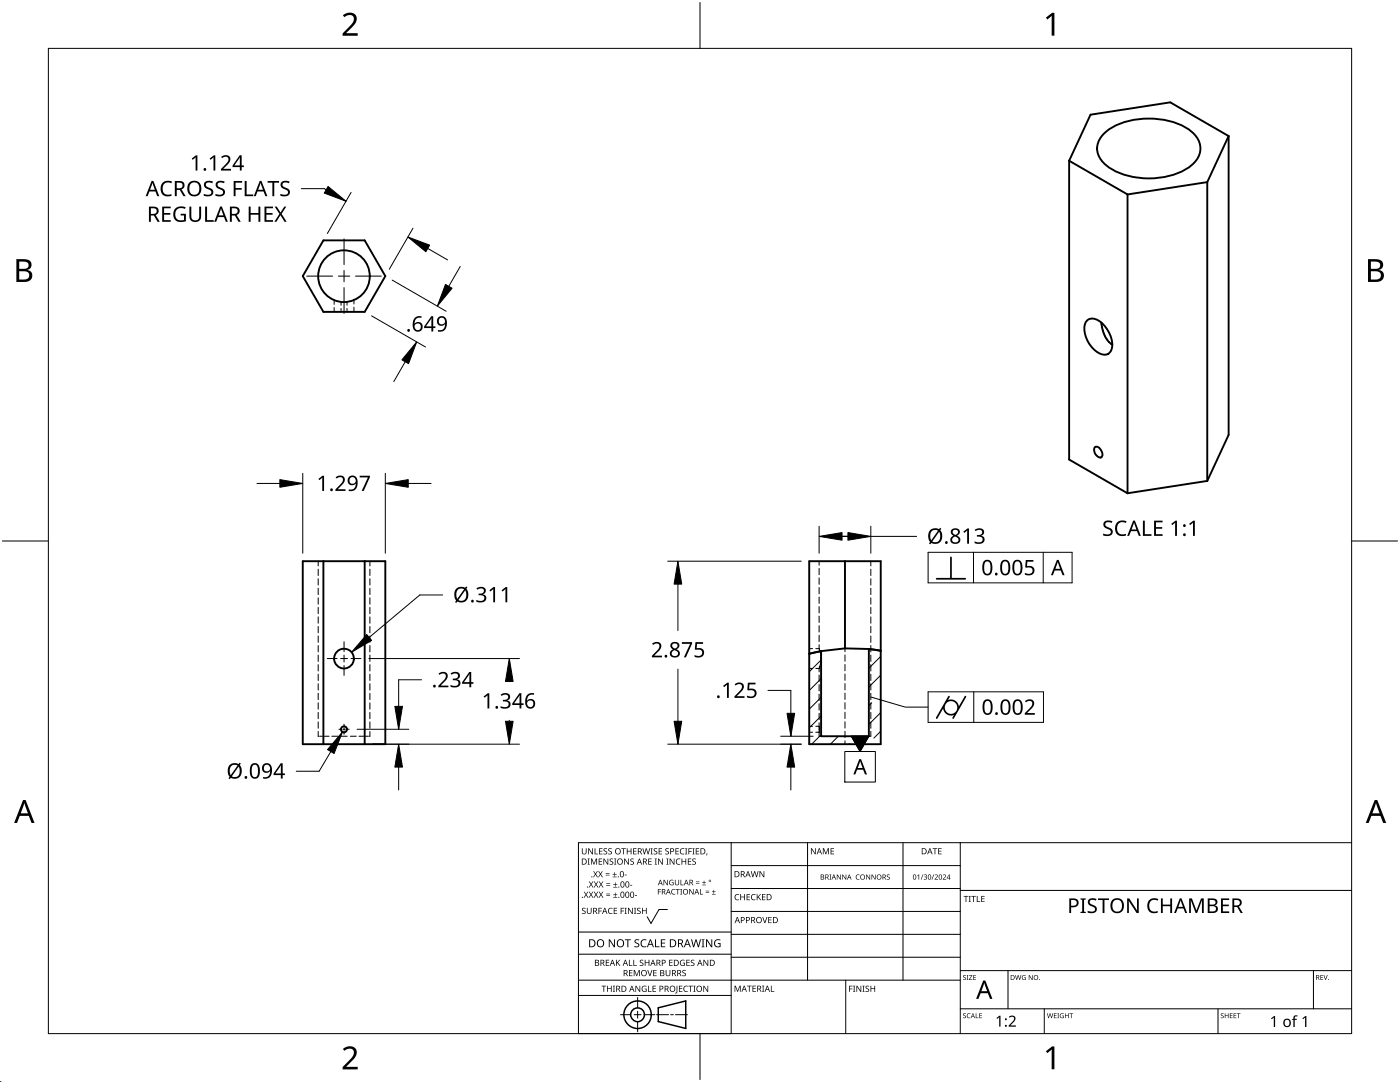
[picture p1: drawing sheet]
<svg xmlns="http://www.w3.org/2000/svg" width="279mm" height="216mm" viewBox="0 0 279 216" stroke-linecap="round" stroke-linejoin="round" font-family="sans-serif">
<g fill="none" stroke="#000" stroke-width=".2">
<path d="M66.7 59.9v.8M70.6 59.7v1M66.7 61.4v.8M68.1 60.2v.7M68.1 61.5v.7M69.3 60.2v.7M69.3 61.5v.7M70.6 61.3v.9M63.5 112v.9M63.5 113.6v1.2M63.5 115.5v1.2M63.5 117.4v1.2"/>
<path d="M63.5 119.3v1.3M73.8 112v.9M73.8 113.6v1.2M73.8 115.5v1.2M73.8 117.4v1.2M73.8 119.3v1.3M163.5 112v.8M163.5 113.4v1.3M163.5 115.3v1.3M163.5 117.2v1.3M163.5 119.1v1.3M173.8 112v.9"/>
<path d="M173.8 113.6v1.2M173.8 115.5v1.2M173.8 117.4v1.2M173.8 119.3v1.3M63.5 121.2v1.3M63.5 123.1v1.3M63.5 125v1.3M63.5 126.9v1.3M63.5 128.8v1.3M63.5 130.7v1.3M63.5 132.6v1.3M63.5 134.5v1.3"/>
<path d="M63.5 136.4v1.3M63.5 138.3v1.3M73.8 121.2v1.3M73.8 123.1v1.3M73.8 125v1.3M73.8 126.9v1.3M73.8 128.8v1.3M73.8 130.7v1.3M73.8 132.6v1.3M73.8 134.5v1.3M73.8 136.4v1.3M73.8 138.3v1.3"/>
<path d="M161.5 133.4h.7M162.2 129.4h-.7M162.8 133.4h.7M163.5 129.4l.4 1.8M163.5 121v1.3M163.5 122.9v1.3M163.5 124.8v1.3M163.5 126.7v1.3M163.5 128.7v.8M163.5 133.4v.7M163.5 134.7v1.3M163.5 136.6v1.3"/>
<path d="M163.5 138.5v1.3M163.5 133.4h.1M163.5 129.4h-.7M163.6 133l-.1 .4M163.9 131.2l-.3 1.8M163.9 131.2v.3M168.6 129.4v.6M168.6 130.7v1.3M168.6 132.6v1.3M168.6 134.5v1.3M168.6 136.4v1.3M168.6 138.3v1.3"/>
<path d="M173.8 121.2v1.3M173.8 123.1v1.3M173.8 125v1.3M173.8 126.9v1.3M173.8 128.8v1.3M173.8 130.7v1.3M173.8 132.6v1.3M173.8 134.5v1.3M173.8 136.4v1.3M173.8 138.3v1.3M63.5 146v.9h.1M63.5 140.2v1.3"/>
<path d="M63.5 142.1v1.3M63.5 144v1.3M64.4 146.9h-.6M65.7 146.9h-1M66.2 146.9h1.2M68 146.9h1.3M69.9 146.9h1.2M71.6 146.9h1M73 146.9h.5M73.8 146v.9h-.1M73.8 140.2v1.3M73.8 142.1v1.3"/>
<path d="M73.8 144v1.3M161.5 144.9h.7M161.5 146.1h.7M162.8 146.1h.7M162.8 144.9h.7M163.4 144.9l.1 .7M163.5 146.1h.1M163.5 144.9h.1M163.5 140.4v1.3M163.5 142.3v1.3M163.5 144.2v.7M163.5 146.1v.8"/>
<path d="M163.5 144.9v.7M163.5 145.7v.4M163.5 145.6v.1M163.9 146.9h-.3M168.6 140.2v1.3M168.6 142.1v1.3M168.6 144v1.3M168.6 145.9v1.3M168.6 147.8v.7M173.4 146.9h.2M173.8 140.2v1.3M173.8 142.1v1.3"/>
<path d="M173.8 144v1.3M173.8 146l-.1 .9"/>
</g>
<g fill="none" stroke="#000" stroke-width=".38">
<path d="M213.4 32.1v59.6l11.6 6.7M213.4 32.1l11.6 6.7M220.4 26.6a13.4 13.4 0 0 1 10.3-2.9 11.1 11.1 0 0 1 8.1 3.6 4.1 4.1 0 0 1-1.4 6 15.4 15.4 0 0 1-16.3 0 4.1 4.1 0 0 1-.7-6.7zM225 38.8v59.6M240.9 36.3l-15.9 2.5M240.9 36.3v59.7M245.2 27.2l-4.3 9.1M245.2 27.2v59.6l-4.3 9.2M245.2 27.2l-11.7-6.8-15.9 2.5-4.2 9.2M64.5 48h8.3l4.1 7.1-4.1 7.1h-8.3l-4.1-7.1zM216.9 64a2.02 2.02 0 0 1 2.8 .3 5.7 5.7 0 0 1 2.1 5.6 1.51 1.51 0 0 1-2.3 .6 5.6 5.6 0 0 1-2.9-6zM219.8 64.4a5.9 5.9 0 0 0 2.2 4.4"/>
<path d="M218.6 89.2a1.38 1.38 0 0 1 1.2 2.1 1.4 1.4 0 0 1-1.2-2.1zM240.9 96l-15.9 2.4M60.4 112h16.5v36.5h-16.5zM64.5 112v36.5M72.8 112v36.5M161.5 112h14.3v36.5h-14.3zM168.6 112v17.4M163.8 129.9l-2.3 .5M168.6 129.4l4.8 .1 2.4 .3M168.6 129.4l-4.8 .5M173.4 129.5v17.4h-9.5v-17"/>
<circle cx="68.6" cy="55.1" r="5.2"/>
<circle cx="68.6" cy="131.4" r="1.97"/>
<circle cx="68.6" cy="145.5" r=".59"/>
</g>
<g fill="none" stroke="#000" stroke-width=".2">
<path d="M163.9 131.7l-2.4 2.3M163.9 135.4l-2.4 2.4M163.9 139.1l-2.4 2.4M173.5 129.5l-.1 .1M175.8 131l-2.4 2.3M175.8 134.7l-2.4 2.4M175.8 138.4l-.1 .1M163.9 142.9l-2.4 2.3M163.9 146.6l-1.9 1.9M167.3 146.9l-1.6 1.6M169.5 148.4v.1M174 140.2l-.6 .6"/>
<path d="M175.8 142.2l-2.4 2.3M175.8 145.9l-1.4 1.4"/>
</g>
<path d="M163.9 129.9l-2.4 .5M173.4 129.5l2.4 .3" fill="none" stroke="#000" stroke-width=".38"/>
<path d="M9.7 9.7h260v196.5h-260z" fill="none" stroke="#000" stroke-width=".2"/>
<path d="M139.7 .5v9.2M.5 108h9.2M269.7 108h9.2M139.7 206.2v9.2" fill="none" stroke="#000" stroke-width=".2"/>
<g fill="#000">
<path d="M68.4 3.1a1.64 1.64 0 0 1 2.8 .4 2.52 2.52 0 0 1-1.2 2.2l-.9 .9h2.3v.5h-3v-.4l1.2-1.2a1.95 1.95 0 0 0 .9-2.2 1.23 1.23 0 0 0-1.8 .1zM208.7 3.5l1.3-.9h.4v4.5h-.5v-4l-.9 .8zM68.4 209.3a1.64 1.64 0 0 1 2.8 .4 2.52 2.52 0 0 1-1.2 2.2l-.9 1h2.3v.5h-3v-.5l1.2-1.2a1.95 1.95 0 0 0 .9-2.1 1.23 1.23 0 0 0-1.8 .1zM208.7 209.8l1.3-1h.4v4.6h-.5v-4l-.9 .7z"/>
<path d="M3.3 51.7h1.3a1.28 1.28 0 0 1 1.7 1.3 1.04 1.04 0 0 1-.9 .9 1.23 1.23 0 0 1 1 1.5 1.23 1.23 0 0 1-1.5 .9h-1.6zM3.8 54.1v1.7h1a.86 .86 0 0 0 1-.9 .86 .86 0 0 0-1.1-.8zM3.8 52.2v1.4h.9a.78 .78 0 0 0 1-.7 .78 .78 0 0 0-1.1-.7z"/>
<path d="M273 51.7h1.3a1.28 1.28 0 0 1 1.7 1.3 1.04 1.04 0 0 1-.8 .9 1.23 1.23 0 0 1 1 1.5 1.23 1.23 0 0 1-1.6 .9h-1.6zM273.6 54.1v1.7h.9a.86 .86 0 0 0 1.1-.9 .86 .86 0 0 0-1.1-.8zM273.6 52.2v1.4h.8a.78 .78 0 0 0 1-.7 .78 .78 0 0 0-1.1-.7z"/>
<path d="M4.6 159.6h.5l1.8 4.6h-.6l-.6-1.4h-1.8l-.5 1.4h-.6zM4.8 160.2l-.7 2.1h1.5z"/>
<path d="M274.3 159.6h.6l1.7 4.6h-.6l-.5-1.4h-1.8l-.6 1.4h-.5zM274.6 160.2l-.7 2.1h1.4z"/>
</g>
<g fill="none" stroke="#000" stroke-width=".2">
<path d="M145.9 168.1v38.1h-30.5v-38.1h154.3M145.9 172.7h45.7M145.9 177.3h45.7M161.2 168.1v27.5M180.2 168.1v27.5M191.6 168.1v38.1M191.6 177.7h78.1M115.4 198.6h30.5M115.4 195.6h76.2M115.4 190.4h30.5M115.4 186h30.5M127.3 199v2.1"/>
<path d="M133.2 181.5h-1.7l-1.6 2.8-.7-1.4M145.9 181.9h45.7M145.9 186.4h45.7M145.9 191h45.7M168.8 195.6v10.6M191.6 193.7h78.1M201.2 193.7v7.6M262.1 193.7v7.6M123.8 202.5h2.1M126.6 202.5h1.3M127.3 201.8v1.4M127.3 203.8v2.1"/>
<path d="M128.6 202.5h2.1M131 202.5h2.4M133.8 202.5h.6M134.8 202.5h2.4M191.6 201.3h78.1M208.4 201.3v4.9M243.1 201.3v4.9"/>
</g>
<g fill="#000">
<path d="M116.1 169.3h.2v.8a.32 .32 0 0 0 .3 .3 .32 .32 0 0 0 .3-.3v-.8h.2v.8a.47 .47 0 0 1-.5 .4 .47 .47 0 0 1-.5-.5zM116.5 177.9h.2l.3 .5 .3-.5h.1l-.4 .6 .4 .6h-.1l-.3-.5-.4 .5h-.1l.4-.6zM117.3 171.3h.4l-.1 .1v1l.1 .1h-.4l.1-.1v-1zM117.4 169.3h.2l.6 1v-1h.1v1.2h-.1l-.7-1v1h-.1zM117.5 177.9h.2l.3 .5 .3-.5h.1l-.4 .6 .4 .6h-.1l-.4-.5-.3 .5h-.1l.4-.6zM117.5 175.9h.2l.3 .5 .3-.5h.1l-.4 .6 .5 .6h-.2l-.3-.5-.4 .5h-.1l.4-.6zM117.9 171.3h.3l.3 1 .4-1h.3v1.2h-.2v-1l-.4 1h-.1l-.4-1v1h-.2zM118.7 169.3h.1v1h.6v.2h-.7zM118.4 173.8h.1l.3 .5 .3-.5h.2l-.4 .6 .4 .7h-.1l-.4-.6-.3 .6h-.1l.4-.7zM118.5 177.9h.2l.2 .5 .3-.5h.2l-.4 .6 .4 .6h-.1l-.4-.5-.3 .5h-.1l.4-.6zM118.5 175.9h.2l.3 .5 .3-.5h.1l-.4 .6 .4 .6h-.1l-.3-.5-.4 .5h-.1l.4-.6zM119.5 171.3h.7v.1h-.6v.4h.5v.2h-.5v.4h.6v.1h-.7z"/>
<path d="M119.6 169.3h.6v.1h-.5v.4h.5v.1h-.5v.4h.5v.2h-.6zM119.4 173.8h.1l.3 .5 .3-.5h.2l-.4 .6 .4 .7h-.1l-.4-.6-.3 .6h-.2l.5-.7zM119.5 177.9h.1l.3 .5 .3-.5h.2l-.4 .6 .4 .6h-.1l-.4-.5-.3 .5h-.1l.4-.6zM119.5 175.9h.2l.3 .5 .3-.5h.1l-.4 .6 .4 .6h-.1l-.4-.5-.3 .5h-.1l.4-.6zM120.9 174.6h.8v.1h-.8zM120.9 174.2h.8v.1h-.8zM121 178.7h.8v.1h-.8zM121 178.3h.8v.1h-.8zM121 176.6h.8v.1h-.8zM121 176.3h.8v.1h-.8zM120.5 169.4l.4-.1h.3l-.1 .1a.25 .25 0 0 0-.4-.1 .25 .25 0 0 0 0 .4l.4 .3 .1 .2-.3 .3-.5-.1v-.1h.2a.27 .27 0 0 0 .4-.1 .27 .27 0 0 0-.3-.3l-.2-.2zM120.4 171.3h.2l.7 1-.1-1h.2v1.2h-.2l-.6-1v1h-.2z"/>
<path d="M121.4 169.4l.5-.1h.2v.1a.25 .25 0 0 0-.4-.1 .25 .25 0 0 0 0 .4l.4 .3v.2l-.2 .3-.5-.1v-.1h.1a.27 .27 0 0 0 .5-.1 .27 .27 0 0 0-.4-.3l-.2-.2zM122.3 174.9h.8v.2h-.8zM122.4 179h.8v.1h-.8zM122.4 177h.8v.1h-.8zM121.7 171.4l.4-.1 .3 .1-.1 .1a.25 .25 0 0 0-.4-.1 .25 .25 0 0 0 0 .4 .42 .42 0 0 1 .5 .5 .42 .42 0 0 1-.7 .2l-.1-.2 .2 .1a.27 .27 0 0 0 .5-.2 .27 .27 0 0 0-.4-.3l-.2-.2zM122.6 174h.1v.4h.4v.1h-.4v.4h-.1v-.4h-.3v-.1h.3zM122.7 178.1h.1v.4h.4v.1h-.4v.3h-.1v-.3h-.3v-.1h.3zM122.7 176.1h.2v.3h.3v.2h-.3v.3h-.2v-.3h-.3v-.2h.3zM122.6 171.3h.4l-.1 .1v1l.1 .1h-.4l.1-.1v-1zM124 169.3h.9v.1h-.4v1.1h-.1v-1.1h-.4zM124.7 174.5h.4v.2h-.4zM124.6 171.3h.1l.7 1v-1h.1v1.2h-.2l-.6-1v1h-.1z"/>
<path d="M125.7 176.6h.5v.1h-.5zM125.1 169.3h.1v.5h.7v-.5h.1v1.2h-.1v-.6h-.7v.6h-.1zM125.8 171.4l.5-.1 .2 .1v.1a.25 .25 0 0 0-.4-.1 .25 .25 0 0 0 0 .4 .42 .42 0 0 1 .4 .5 .42 .42 0 0 1-.7 .2v-.2l.1 .1a.27 .27 0 0 0 .5-.2 .27 .27 0 0 0-.4-.3l-.2-.2zM126.7 178.6h.4v.2h-.4zM126.4 169.3h.6v.1h-.5v.4h.5v.1h-.5v.4h.5v.2h-.6zM128.2 169.3h.2l.2 1 .3-1h.2l.2 1 .3-1h.1l-.3 1.2h-.1l-.3-1.1-.3 1.1h-.2zM129.4 171.3h.7v.1h-.6v.4h.5v.2h-.5v.4h.6v.1h-.7zM129.8 169.3h.5l-.2 .1v1l.2 .1h-.5l.2-.1v-1zM130.7 171.3h.4l-.1 .1v1l.1 .1h-.4l.1-.1v-1zM130.5 169.4l.4-.1h.3l-.1 .1a.25 .25 0 0 0-.4-.1 .25 .25 0 0 0 0 .4l.4 .3 .1 .2-.2 .3-.6-.1v-.1h.2a.27 .27 0 0 0 .4-.1 .27 .27 0 0 0-.3-.3l-.2-.2zM131.3 177.4h.6v.1h-.5v.4h.5v.1h-.5v.5h-.1zM131.4 169.3h.7v.1h-.5v.4h.5v.1h-.5v.4h.5v.2h-.7z"/>
<path d="M131.3 171.3h.2l.7 1v-1h.1v1.2h-.2l-.6-1v1h-.2zM132.4 175.6h.2l.6 .9v-.9h.1v1h-.2l-.6-.9v.9h-.1zM133 171.3h.4l-.1 .1v1l.1 .1h-.4l.1-.1v-1zM132.8 169.4l.4-.1h.3l-.1 .1a.25 .25 0 0 0-.3-.1 .25 .25 0 0 0 0 .4l.4 .3v.2l-.2 .3-.5-.1v-.1h.1a.27 .27 0 0 0 .5-.1 .27 .27 0 0 0-.4-.3l-.2-.2zM133.7 175.7l.5-.2 .2 .1v.1a.45 .45 0 0 0-.7 .4 .45 .45 0 0 0 .6 .4v-.3h-.2v-.1h.3v.5a.6 .6 0 0 1-.8-.1 .6 .6 0 0 1 .1-.8zM134.1 177.5l.4-.1h.3l-.1 .2a.44 .44 0 0 0-.6 .4 .44 .44 0 0 0 .6 .3 .52 .52 0 0 1-.7 0 .52 .52 0 0 1 .1-.8zM133.6 171.3h.2l.7 1v-1h.1v1.2h-.2l-.6-1v1h-.2zM134.9 177.4h.8v.1h-.4v1h-.1v-1h-.3zM135 171.5l.5-.2 .3 .1-.1 .1a.49 .49 0 0 0-.7 .4 .49 .49 0 0 0 .7 .5 .52 .52 0 0 1-.6 0 .52 .52 0 0 1-.2-.6zM134.8 169.3h.7v.1h-.6v.4h.5v.1h-.5v.4h.6v.2h-.7zM134.7 175.6h.1v.7a.28 .28 0 0 0 .3 .2 .28 .28 0 0 0 .3-.2v-.7h.1v.7a.42 .42 0 0 1-.4 .4 .42 .42 0 0 1-.4-.4zM135.8 175.6h.2v.9h.4v.1h-.6z"/>
<path d="M135.8 177.4h.3l-.1 .1v.9l.1 .1h-.3l.1-.1v-.9zM135.8 169.4l.4-.1h.4l-.1 .1h-.2a.49 .49 0 0 0-.4 .6 .49 .49 0 0 0 .7 .3 .52 .52 0 0 1-.7 .1 .52 .52 0 0 1-.2-.6zM136 171.3h.2v.5h.6v-.5h.1v1.2h-.1v-.5h-.6v.5h-.2zM136.7 169.3h.5l-.2 .1v1l.2 .1h-.5l.2-.1v-1zM137.4 169.3h.7v.1h-.6v.4h.5v.2h-.5v.5h-.1zM137.3 171.3h.7v.1h-.6v.4h.5v.2h-.5v.4h.6v.1h-.7zM137.6 177.4h.1l.6 .9v-.9h.1v1.1h-.1l-.6-.9v.9h-.1zM138.2 169.3h.4l-.1 .1v1l.1 .1h-.4l.1-.1v-1zM138.9 176.2h.7v.1h-.7zM138.9 175.9h.7v.1h-.7zM138.2 171.4l.4-.1 .3 .1-.1 .1a.25 .25 0 0 0-.4-.1 .25 .25 0 0 0 0 .4 .42 .42 0 0 1 .5 .5 .42 .42 0 0 1-.7 .2l-.1-.2 .2 .1a.27 .27 0 0 0 .5-.2 .27 .27 0 0 0-.4-.3l-.2-.2zM138.9 169.3h.6v.1h-.5v.4h.5v.1h-.5v.4h.5v.2h-.6z"/>
<path d="M139.7 177.4h.1v1h.5v.1h-.6zM140.1 176.5h.8v.1h-.8zM140.5 175.7h.1v.3h.3v.2h-.3v.3h-.1v-.3h-.4v-.2h.4zM140.8 178h.7v.2h-.7zM140.8 177.7h.7v.1h-.7zM141 170.3h.2l-.3 .4zM142.1 178.4h.7v.1h-.7zM142.4 177.6h.1v.3h.3v.1h-.3v.3h-.1v-.3h-.3v-.1h.3zM146.8 178.6l.4-.2 .3 .1v.1a.49 .49 0 0 0-.7 .4 .49 .49 0 0 0 .7 .5 .52 .52 0 0 1-.7 0 .52 .52 0 0 1-.2-.6zM147.7 178.4h.2v.5h.6v-.5h.2v1.2h-.2v-.5h-.6v.5h-.2zM149 178.4h.7v.1h-.5v.4h.4v.2h-.4v.4h.5v.1h-.7zM150 178.6l.5-.2 .3 .1-.1 .1a.49 .49 0 0 0-.7 .4 .49 .49 0 0 0 .8 .5 .52 .52 0 0 1-.7 0 .52 .52 0 0 1-.2-.6z"/>
<path d="M149.8 173.8h.2l.3 1.1 .2-1.1h.2l.3 1.1 .2-1.1h.2l-.3 1.2h-.2l-.3-1-.3 1h-.1zM151 178.4h.2v.6l.5-.6h.2l-.5 .5 .5 .7h-.2l-.4-.6-.1 .6h-.2zM151.6 173.8h.1l.7 1v-1h.1v1.2h-.1l-.7-1v1h-.1zM152.1 178.4h.7v.1h-.6v.4h.5v.2h-.5v.4h.6v.1h-.7zM161.8 169.3h.2l.7 1v-1h.1v1.2h-.2l-.6-1v1h-.2zM164.2 169.3h.2l.4 .9 .4-.9h.2v1.2h-.1v-1.1l-.4 1.1h-.1l-.4-1.1v1.1h-.2zM165.5 174.5h.4l-.1 .1v.8l.1 .1h-.4l.1-.1v-.8zM165.8 169.3h.6v.1h-.5v.4h.5v.1h-.5v.4h.5v.2h-.6zM167 174.5h.2l.5 .8v-.8h.1v1h-.1l-.6-.8v.8h-.1zM168.1 174.5h.1l.6 .8v-.8h.1v1h-.2l-.5-.8v.8h-.1zM170.9 174.6l.4-.1h.2v.2a.41 .41 0 0 0-.6 .3 .41 .41 0 0 0 .6 .4 .48 .48 0 0 1-.7-.1 .48 .48 0 0 1 .1-.7zM172.8 174.5h.2l.5 .8v-.8h.2v1h-.2l-.5-.8v.8h-.2z"/>
<path d="M173.9 174.5h.2l.5 .8v-.8h.1v1h-.1l-.6-.8 .1 .8h-.2zM177 174.6l.4-.1h.2l-.1 .1a.24 .24 0 0 0-.3 0 .24 .24 0 0 0-.1 .3 .24 .24 0 0 0 .3 .1 .32 .32 0 0 1 .1 .5 .32 .32 0 0 1-.5-.1 .26 .26 0 0 0 .4 0 .26 .26 0 0 0 0-.3 .26 .26 0 0 0-.3-.1zM183.1 174.7l.3-.2v1h-.1v-.9l-.2 .2zM184.1 174.5h.2l-.4 1h-.1zM184.4 174.6h.5l.1 .2-.2 .2a.32 .32 0 0 1 .2 .4 .32 .32 0 0 1-.5 .1l-.2-.1a.26 .26 0 0 0 .4 .1 .26 .26 0 0 0 .1-.4l-.3-.2a.23 .23 0 0 0 .3 0 .23 .23 0 0 0-.1-.4 .23 .23 0 0 0-.3 .2zM186.3 174.5h.1l-.3 1h-.2zM186.1 169.3h.9v.1h-.3v1.1h-.2v-1.1h-.4zM186.5 174.6a.37 .37 0 0 1 .6 0 .37 .37 0 0 1-.2 .6l-.2 .2h.5v.1h-.7l.3-.4a.27 .27 0 0 0 .3-.3 .27 .27 0 0 0-.4-.2zM187.2 169.3h.7v.1h-.5v.4h.5v.1h-.5v.4h.5v.2h-.7zM188.2 174.6a.37 .37 0 0 1 .6 0 .37 .37 0 0 1-.3 .6l-.2 .2h.5v.1h-.7l.3-.4a.27 .27 0 0 0 .3-.3 .27 .27 0 0 0-.4-.2zM192.3 178.8h.9v.1h-.3v1.1h-.2v-1.1h-.4zM193.3 178.8h.5l-.2 .1v1l.2 .1h-.5l.2-.1v-1z"/>
<path d="M193.8 178.8h1v.1h-.4v1.1h-.2v-1.1h-.4zM194.9 178.8h.2v1.1h.5v.1h-.7zM195.8 178.8h.7v.1h-.5v.4h.5v.1h-.5v.5h.5v.1h-.7zM229.3 179.6a1.63 1.63 0 0 1 1.9-.2l-.2 .3a1.14 1.14 0 0 0-1.4 .1 1.14 1.14 0 0 0-.2 1.4 1.11 1.11 0 0 0 1.7 .6v.3a1.5 1.5 0 0 1-1.9-.3 1.5 1.5 0 0 1-.1-1.9zM116.2 181.3l.4-.2 .3 .1-.1 .1a.25 .25 0 0 0-.4-.1 .25 .25 0 0 0 0 .4l.4 .2 .1 .3-.3 .3-.5-.1v-.1h.2a.27 .27 0 0 0 .4-.1 .27 .27 0 0 0-.3-.3l-.2-.2zM117.1 181.1h.2v.8a.32 .32 0 0 0 .3 .3 .32 .32 0 0 0 .3-.3v-.8h.2v.8a.47 .47 0 0 1-.5 .5 .47 .47 0 0 1-.5-.5zM119.4 181.1h.7v.2h-.5v.4h.5v.1h-.5v.6h-.2zM120 196.7h1v.1h-.4v1.1h-.2v-1.1h-.4zM120.9 191.5h.7v.1h-.5v.4h.4v.2h-.4v.4h.5v.1h-.7zM121.5 181.3l.4-.2 .4 .1-.1 .1a.49 .49 0 0 0-.7 .5 .49 .49 0 0 0 .7 .4 .52 .52 0 0 1-.6 .1 .52 .52 0 0 1-.3-.6zM121.1 196.7h.2v.5h.6v-.5h.2v1.2h-.2v-.6h-.6v.6h-.2zM121.5 187.4h.2l.9 1.3v-1.3h.1v1.6h-.2l-.8-1.3v1.3h-.2z"/>
<path d="M122.3 196.7h.4l-.1 .1v1l.1 .1h-.4l.2-.1v-1zM122.5 181.1h.7v.2h-.6v.4h.5v.1h-.5v.4h.6v.2h-.7zM122.9 191.5h.2v.6l.5-.6h.2l-.5 .5 .5 .7h-.2l-.4-.6-.1 .6h-.2zM123.9 181.1h.6v.2h-.5v.4h.5v.1h-.5v.6h-.1zM124.7 181.1h.4l-.2 .2v.9l.2 .2h-.4l.1-.2v-.9zM124.7 187.4h1.2v.2h-.5v1.4h-.2v-1.4h-.5zM125.5 191.5h.2v1.1h.5v.1h-.7zM125.5 193.6h.7v.1h-.5v.4h.5v.1h-.5v.4h.5v.2h-.7zM125.3 181.1h.2l.7 1.1-.1-1.1h.2v1.3h-.2l-.6-1v1h-.2zM126.4 191.5h.2v1.1h.5v.1h-.7zM126.5 181.1h.5l-.2 .2v.9l.2 .2h-.5l.2-.2v-.9zM126.5 193.6h.2l.4 1 .4-1h.2v1.2h-.2v-1.1l-.4 1.1h-.1l-.4-1.1v1.1h-.1z"/>
<path d="M126.7 187.6l.3-.2 .6 .1-.2 .1a.33 .33 0 0 0-.6 .2 .33 .33 0 0 0 .4 .4 .47 .47 0 0 1 .4 .6 .47 .47 0 0 1-.7 .2h-.3v-.2h.2a.35 .35 0 0 0 .6-.2 .35 .35 0 0 0-.5-.4l-.3-.2zM126.8 196.7h.2l.6 1v-1h.2v1.2h-.2l-.7-1 .1 1h-.2zM127.2 181.3l.4-.2 .3 .1-.1 .1a.25 .25 0 0 0-.4-.1 .25 .25 0 0 0 0 .4l.4 .2 .1 .3-.3 .3-.5-.1v-.1h.2a.27 .27 0 0 0 .4-.1 .27 .27 0 0 0-.3-.3l-.2-.2zM127.7 191.6l.5-.1 .2 .1v.1a.25 .25 0 0 0-.4-.1 .25 .25 0 0 0 0 .4l.4 .2v.3l-.2 .2h-.5v-.2l.1 .1a.27 .27 0 0 0 .5-.2 .27 .27 0 0 0-.4-.3l-.2-.2zM128 187.6l.6-.2 .4 .1v.2a.64 .64 0 0 0-1 .5 .64 .64 0 0 0 1 .6v.2a.83 .83 0 0 1-1.1-.3 .83 .83 0 0 1 .1-1.1zM128.2 196.8l.6-.1 .2 .1v.1a.5 .5 0 0 0-.8 .4 .5 .5 0 0 0 .7 .5v-.4h-.3v-.1h.4v.6a.66 .66 0 0 1-.8-.2 .66 .66 0 0 1 0-.9zM128.1 181.1h.2v.6h.6v-.6h.2v1.3h-.2v-.6h-.6v.6h-.2zM129.2 193.6h.1l.4 1 .3-1h.2l-.4 1.2h-.2zM129.3 196.7h.2v1.1h.5v.1h-.7zM128.7 191.5h.1v.5h.6v-.5h.2v1.2h-.2v-.5h-.6v.5h-.1zM130.7 187.4h.2v1.4h.7v.2h-.9zM130.2 196.7h.7v.1h-.5v.4h.5v.1h-.5v.5h.5v.1h-.7z"/>
<path d="M130.4 193.6h.6v.1h-.5v.4h.5v.1h-.5v.4h.5v.2h-.6zM131.9 187.4h.9v.2h-.7v.5h.6v.2h-.6v.5h.7v.2h-.9zM132.8 193.6h.2v.7a.32 .32 0 0 0 .3 .4 .32 .32 0 0 0 .3-.4v-.7h.2v.7a.47 .47 0 0 1-.5 .5 .47 .47 0 0 1-.5-.5zM133.5 191.5h.7v.1h-.5v.4h.5v.2h-.5v.4h.5v.1h-.7zM135 196.7h.2v1.3l-.1 .2h-.3l-.1-.1 .3-.2zM135.5 196.7h.7v.1h-.5v.4h.4v.1h-.4v.5h.5v.1h-.7zM135.8 191.7l.5-.2 .4 .1-.1 .1a.5 .5 0 0 0-.8 .4 .5 .5 0 0 0 .7 .5v-.4h-.2v-.1h.4v.6a.66 .66 0 0 1-.9-.1 .66 .66 0 0 1 0-.9zM136.2 193.7l.4-.2 .3 .1-.1 .1a.25 .25 0 0 0-.4-.1 .25 .25 0 0 0 0 .4 .42 .42 0 0 1 .5 .6 .42 .42 0 0 1-.7 .2l-.1-.2h.2a.27 .27 0 0 0 .5-.1 .27 .27 0 0 0-.4-.3l-.2-.2zM136.5 196.8l.5-.1 .3 .1-.1 .1a.49 .49 0 0 0-.7 .4 .49 .49 0 0 0 .8 .4 .52 .52 0 0 1-.7 .1 .52 .52 0 0 1-.2-.6zM137 191.5h.7v.1h-.6v.4h.5v.2h-.5v.4h.6v.1h-.7zM137.4 196.7h.9v.1h-.4v1.1h-.1v-1.1h-.4zM137.9 191.6l.4-.1 .3 .1-.1 .1a.25 .25 0 0 0-.4-.1 .25 .25 0 0 0 0 .4l.4 .2 .1 .3-.2 .2h-.6v-.2l.2 .1a.27 .27 0 0 0 .5-.2 .27 .27 0 0 0-.4-.3l-.2-.2z"/>
<path d="M138.4 196.7h.4l-.1 .1v1l.1 .1h-.4l.1-.1v-1zM137.9 187.4h.2l.3 1.4 .4-1.4h.2l.4 1.4 .3-1.4h.2l-.4 1.6h-.2l-.4-1.3-.4 1.3h-.2zM140 187.4h.6l-.2 .2v1.3l.2 .1h-.6l.2-.1v-1.3zM140.4 196.7h.1l.7 1v-1h.1v1.2h-.1l-.7-1v1h-.1zM140.4 191.5h.2l.6 1v-1h.1v1.2h-.1l-.7-1v1h-.1zM140.9 187.4h.2l.9 1.3v-1.3h.2v1.6h-.3l-.8-1.3v1.3h-.2zM142.7 187.6l.7-.2 .4 .1-.1 .2a.65 .65 0 0 0-1 .5 .65 .65 0 0 0 .9 .6v-.4h-.3v-.2h.5v.7a.86 .86 0 0 1-1.1-.1 .86 .86 0 0 1 0-1.2zM146.6 196.7h.2l.4 1 .4-1h.2v1.2h-.1v-1.1l-.4 1.1h-.2l-.4-1.1v1.1h-.1zM149.1 196.7h.9v.1h-.4v1.1h-.1v-1.1h-.4zM150.2 196.7h.7v.1h-.6v.4h.5v.1h-.5v.5h.6v.1h-.7zM152.1 183h.2l.3 1 .4-1h.2l-.5 1.2h-.1zM152.1 196.7h.4l-.1 .1v1l.1 .1h-.4l.1-.1v-1z"/>
<path d="M153.8 196.7h.2v1.1h.5v.1h-.7zM153.3 183h.7v.1h-.5v.4h.5v.1h-.5v.5h.5v.1h-.7zM169.5 196.7h.6v.1h-.5v.5h.5v.1h-.5v.5h-.1zM170.2 196.7h.5l-.2 .1v1l.2 .1h-.5l.2-.1v-1zM170.9 196.7h.2l.6 1v-1h.2v1.2h-.2l-.6-1v1h-.2zM172.1 196.7h.5l-.2 .1v1l.2 .1h-.5l.2-.1v-1zM172.8 196.8l.4-.1h.2v.2a.25 .25 0 0 0-.4-.1 .25 .25 0 0 0 0 .4l.4 .2 .1 .3-.3 .2h-.5v-.2l.2 .1a.27 .27 0 0 0 .4-.2 .27 .27 0 0 0-.3-.3l-.3-.2zM173.7 196.7h.2v.5h.6v-.5h.2v1.2h-.2v-.6h-.6v.6h-.2zM192.2 194.7l.4-.1h.2l-.1 .1a.24 .24 0 0 0-.3 0 .24 .24 0 0 0-.1 .3 .24 .24 0 0 0 .4 .1l.1 .1-.1 .3h-.4l-.1-.1a.24 .24 0 0 0 .3 .1 .24 .24 0 0 0 .1-.3l-.4-.3zM192.9 194.6h.4l-.1 .1v.7l.1 .1h-.4l.1-.1v-.7zM193.4 194.6h.6l-.5 .8h.6v.1h-.7l.5-.8h-.5zM194.2 194.6h.6v.1h-.4v.3h.4v.1h-.4v.3h.4v.1h-.6z"/>
<path d="M202.6 194.6h.1l.2 .8 .2-.8h.2l.2 .8 .2-.8h.1l-.2 .9h-.2l-.2-.8-.2 .8h-.2zM204.1 194.7l.3-.1h.3l-.1 .1a.4 .4 0 0 0-.6 .4 .4 .4 0 0 0 .6 .3v-.3l-.2-.1h.3v.5a.53 .53 0 0 1-.7-.1 .53 .53 0 0 1 .1-.7zM205.3 194.6h.2l.5 .8v-.8h.1v.9h-.2l-.5-.8v.8h-.1zM215.6 179.3h1.1v.2l-.4 .1v2.3l.4 .1v.2h-1.1v-.2l.4-.1v-2.3l-.4-.1zM217.2 179.5a1.38 1.38 0 0 1 1.6-.1l-.1 .3-.3-.1a.52 .52 0 0 0-.7 0 .52 .52 0 0 0-.1 .7l.4 .2a.9 .9 0 0 1 .9 1.1 .9 .9 0 0 1-1.3 .6l-.5-.1v-.4a1.03 1.03 0 0 0 1.4-.2 1.04 1.04 0 0 0-1-.8 .77 .77 0 0 1-.3-1.2zM219.1 179.3h2.2v.3h-.9v2.6h-.4v-2.6h-.9zM224.9 179.3h.5l1.5 2.4v-2.4h.4v2.9h-.5l-1.5-2.4v2.4h-.4zM231.7 179.3h.4v1.2h1.5v-1.2h.3v2.9h-.3v-1.4h-1.5v1.4h-.4zM237.3 179.3h.6l.9 2.4 .9-2.4h.5v2.9h-.3v-2.6l-1 2.6h-.3l-.9-2.6v2.6h-.4zM243.7 179.3h1.6v.3h-1.3v.9h1.2v.3h-1.2v1.1h1.3v.3h-1.6zM263.5 194.6h.6v.1h-.5v.3h.4v.1h-.4v.3h.5v.1h-.6zM264.1 194.6h.2l.2 .8 .3-.8h.2l-.4 .9h-.1z"/>
<path d="M192.2 202.3l.4-.1h.2l-.1 .1a.24 .24 0 0 0-.3 0 .24 .24 0 0 0-.1 .3 .24 .24 0 0 0 .4 .1l.1 .2-.1 .2-.4 .1-.1-.2a.24 .24 0 0 0 .3 .1 .24 .24 0 0 0 .1-.3l-.4-.2zM193.1 202.3l.6-.1-.3 .1a.4 .4 0 0 0-.3 .5 .4 .4 0 0 0 .5 .2 .46 .46 0 0 1-.6 0 .46 .46 0 0 1 .1-.7zM194.7 202.2h.1v.8h.5v.2h-.6zM195.4 202.2h.6v.1h-.4v.3h.4v.1h-.4v.4h.4v.1h-.6zM198.9 203.1l.5-.4h.3v2.2h-.3v-1.9l-.4 .3zM201.3 202.9a.76 .76 0 0 1 1.2 0 .76 .76 0 0 1-.3 1.1l-.6 .6h1.1v.3h-1.4v-.3l.8-.8a.52 .52 0 0 0 .2-.8 .52 .52 0 0 0-.8 .1zM209 202.2h.1l.2 .8 .2-.8h.1l.3 .8 .2-.8h.1l-.3 1h-.1l-.2-.9-.3 .9h-.1zM210.3 202.2h.6v.1h-.4v.3h.3v.1h-.3v.4h.4v.1h-.6zM211 202.2h.4l-.2 .1v.8l.2 .1h-.4l.1-.1v-.8zM211.6 202.3l.7-.1-.1 .1a.4 .4 0 0 0-.6 .4 .4 .4 0 0 0 .6 .3v-.2l-.2-.2h.3v.5a.53 .53 0 0 1-.7-.1 .53 .53 0 0 1 0-.7zM212.5 202.2h.2v.4h.5v-.4h.1v1h-.1v-.5h-.5v.5h-.2zM213.4 202.2h.8v.1h-.3v.9h-.2v-.9h-.3z"/>
<path d="M243.7 202.3l.3-.1h.2v.1a.24 .24 0 0 0-.3 0 .24 .24 0 0 0-.1 .3 .24 .24 0 0 0 .3 .1l.1 .2-.1 .2-.4 .1-.1-.2a.24 .24 0 0 0 .4 .1 .24 .24 0 0 0 0-.3l-.3-.2zM244.4 202.2h.2v.4h.5v-.4h.1v1h-.1v-.5h-.5v.5h-.2zM245.4 202.2h.6v.1h-.4v.3h.4v.1h-.4v.4h.4v.1h-.6zM246.2 202.2h.5v.1h-.4v.3h.4v.1h-.4v.4h.4v.1h-.5zM246.8 202.2h.8v.1h-.3v.9h-.2v-.9h-.3zM253.7 203.2l.6-.5h.2v2.2h-.3v-1.9l-.4 .4zM258.2 202.7l.3-.1h.5l-.1 .3-.4-.1-.1 .2v.3h.4v.2h-.4v1.4h-.3v-1.4h-.3l.3-.2zM259.9 203.2l.6-.5h.2v2.2h-.2v-1.9l-.5 .4z"/>
<path d="M116.1 171.3h.4a.61 .61 0 0 1 .6 .6 .61 .61 0 0 1-.6 .6h-.4zM116.3 171.4v1h.1a.48 .48 0 0 0 .5-.5 .48 .48 0 0 0-.4-.5z"/>
<path d="M122.7 169.9a.61 .61 0 0 1 1.2 0 .61 .61 0 0 1-1.2 0zM123 169.5a.47 .47 0 0 0-.1 .7 .47 .47 0 0 0 .8 0v-.1a.45 .45 0 0 0-.1-.6 .45 .45 0 0 0-.6 0z"/>
<path d="M123.1 171.9a.61 .61 0 0 1 1.2 0 .61 .61 0 0 1-1.2 0zM123.5 171.5l-.2 .4a.45 .45 0 0 0 .7 .4 .45 .45 0 0 0 0-.8l-.2-.1z"/>
<path d="M123.9 173.9a.51 .51 0 0 1 .6 .1 .51 .51 0 0 1 0 .7 .44 .44 0 0 1-.6 .3 .44 .44 0 0 1-.2-.6zM123.9 174v.1a.48 .48 0 0 0 .3 .8 .53 .53 0 0 0 .2-.5 .53 .53 0 0 0-.4-.4z"/>
<path d="M124 178a.44 .44 0 0 1 .5 0 .44 .44 0 0 1 .1 .5 .46 .46 0 0 1-.4 .7 .46 .46 0 0 1-.4-.7zM124.1 178.1l-.1 .2a.45 .45 0 0 0 .3 .7 .53 .53 0 0 0 .2-.5 .53 .53 0 0 0-.4-.4z"/>
<path d="M124 176a.44 .44 0 0 1 .5 0 .44 .44 0 0 1 .1 .5 .46 .46 0 0 1-.4 .6 .46 .46 0 0 1-.4-.7zM124.1 176.1l-.1 .4a.31 .31 0 0 0 .2 .5 .31 .31 0 0 0 .3-.5l-.1-.4z"/>
<path d="M124.9 178a.5 .5 0 0 1 .7 .1 .5 .5 0 0 1 0 .6 .44 .44 0 0 1-.6 .4 .44 .44 0 0 1-.2-.6zM125 178.1a.48 .48 0 0 0-.1 .6 .48 .48 0 0 0 .4 .3l.1-.8-.2-.2z"/>
<path d="M124.9 176a.44 .44 0 0 1 .6 0 .44 .44 0 0 1 .1 .5 .46 .46 0 0 1-.5 .6 .46 .46 0 0 1-.3-.7zM125 176.1l-.1 .4a.31 .31 0 0 0 .3 .5 .31 .31 0 0 0 .2-.5v-.4z"/>
<path d="M125.9 178a.5 .5 0 0 1 .6 .1 .5 .5 0 0 1 0 .6 .44 .44 0 0 1-.5 .4 .44 .44 0 0 1-.2-.6zM126 178.1l-.1 .1a.48 .48 0 0 0 .4 .8 .53 .53 0 0 0 .2-.5 .53 .53 0 0 0-.5-.4z"/>
<path d="M127.3 169.3h.3a.35 .35 0 0 1 .5 .2 .35 .35 0 0 1-.3 .4l.4 .6h-.2l-.3-.5h-.3v.5h-.1zM127.4 169.4v.4h.2a.23 .23 0 0 0 .3-.2 .23 .23 0 0 0-.3-.2z"/>
<path d="M127.5 171.3h.2l.4 1.2h-.1l-.2-.4h-.4l-.2 .4h-.1zM127.6 171.5l-.2 .5h.4z"/>
<path d="M128.3 171.3h.3a.35 .35 0 0 1 .5 .2 .35 .35 0 0 1-.3 .5l.4 .5h-.2l-.3-.5h-.2v.5h-.2zM128.5 171.4v.5h.1a.23 .23 0 0 0 .3-.2 .23 .23 0 0 0-.3-.3z"/>
<path d="M131.7 175.5h.1l.5 1.1h-.2l-.1-.3h-.4l-.2 .3h-.1zM131.8 175.7l-.2 .5h.4z"/>
<path d="M132.1 177.4h.3a.31 .31 0 0 1 .4 .2 .31 .31 0 0 1-.2 .4l.3 .5h-.2l-.3-.5h-.2v.5h-.1zM132.2 177.5v.4h.2a.21 .21 0 0 0 .2-.2 .21 .21 0 0 0-.2-.2z"/>
<path d="M133.3 177.4h.1l.5 1.1h-.2l-.1-.4h-.4l-.2 .4h-.1zM133.4 177.5l-.2 .5h.4z"/>
<path d="M133.8 169.3h.6l.1 .2-.1 .4-.5 .1v.5h-.1zM133.9 169.4v.5a.29 .29 0 0 0 .5-.3 .29 .29 0 0 0-.5-.2z"/>
<path d="M136.9 175.5h.1l.4 1.1h-.1l-.1-.3h-.5l-.1 .3h-.1zM137 175.7l-.2 .5h.3z"/>
<path d="M136.2 177.9a.55 .55 0 0 1 1.1 0 .55 .55 0 0 1-1.1 0zM136.4 177.9a.45 .45 0 0 0 .9 0 .45 .45 0 0 0-.9 0z"/>
<path d="M137.6 175.6h.3a.31 .31 0 0 1 .4 .2 .31 .31 0 0 1-.2 .4l.3 .4h-.2l-.2-.4h-.3v.4h-.1zM137.7 175.7v.4h.2a.21 .21 0 0 0 .3-.2 .21 .21 0 0 0-.3-.2z"/>
<path d="M139 177.4h.1l.4 1.1h-.1l-.1-.4h-.5l-.1 .4h-.1zM139.1 177.5l-.2 .5h.3z"/>
<path d="M139.8 169.3h.4a.54 .54 0 0 1 .6 .6 .56 .56 0 0 1-.7 .6h-.3zM140 169.4v.9h.1a.48 .48 0 0 0 .5-.4 .48 .48 0 0 0-.4-.5z"/>
<path d="M141.4 175.8a.25 .25 0 0 1 .5 0 .25 .25 0 0 1-.5 0zM141.5 175.8a.15 .15 0 0 0 .3 0 .15 .15 0 0 0-.3 0z"/>
<path d="M146.6 173.8h.4a.61 .61 0 0 1 .6 .6 .61 .61 0 0 1-.7 .6h-.3zM146.8 174v.9h.1a.43 .43 0 0 0 .5-.5 .41 .41 0 0 0-.4-.4z"/>
<path d="M147.8 173.8h.4a.35 .35 0 0 1 .4 .3 .35 .35 0 0 1-.2 .4l.3 .5h-.2l-.3-.5h-.2v.5h-.2zM148 174v.4h.2a.23 .23 0 0 0 .3-.2 .23 .23 0 0 0-.3-.2z"/>
<path d="M149.2 173.8h.1l.5 1.2h-.1l-.2-.3h-.5l-.1 .3h-.2zM149.3 174l-.2 .5h.4z"/>
<path d="M153 178.4h.4a.55 .55 0 0 1 .6 .6 .56 .56 0 0 1-.6 .6h-.4zM153.2 178.5v1h.1a.48 .48 0 0 0 .5-.5 .48 .48 0 0 0-.4-.5z"/>
<path d="M163.8 174.5h.3a.26 .26 0 0 1 .3 .1 .26 .26 0 0 1-.1 .4 .27 .27 0 0 1 .2 .3 .27 .27 0 0 1-.4 .2h-.3zM163.9 175v.4h.2a.19 .19 0 0 0 .3-.2 .19 .19 0 0 0-.3-.2zM163.9 174.6v.3h.2a.17 .17 0 0 0 .2-.1 .17 .17 0 0 0-.2-.2z"/>
<path d="M163.4 169.2h.2l.5 1.3h-.2l-.2-.4h-.4l-.2 .4h-.1zM163.5 169.4l-.2 .6h.4z"/>
<path d="M164.7 174.5h.3a.29 .29 0 0 1 .4 .2 .29 .29 0 0 1-.2 .4l.2 .4h-.1l-.3-.4h-.2v.4h-.1zM164.8 174.6v.4h.2a.2 .2 0 0 0 .2-.2 .2 .2 0 0 0-.2-.2z"/>
<path d="M166.3 174.5h.2l.4 1h-.2l-.1-.3h-.4l-.1 .3h-.1zM166.4 174.6l-.2 .5h.4z"/>
<path d="M169.4 174.5h.1l.4 1h-.1l-.1-.3h-.4l-.1 .3h-.2zM169.5 174.6l-.2 .5h.4z"/>
<path d="M171.6 175a.51 .51 0 0 1 1 0 .51 .51 0 0 1-1 0zM171.8 175a.4 .4 0 0 0 .8 0 .4 .4 0 0 0-.8 0z"/>
<path d="M174.9 175a.51 .51 0 0 1 1 0 .51 .51 0 0 1-1 0zM175.1 175a.4 .4 0 0 0 .8 0 .4 .4 0 0 0-.8 0z"/>
<path d="M176.1 174.5h.3a.29 .29 0 0 1 .4 .2 .29 .29 0 0 1-.2 .4l.3 .4h-.2l-.2-.4h-.2v.4h-.2zM176.3 174.6v.4h.1a.2 .2 0 0 0 .3-.2 .2 .2 0 0 0-.3-.2z"/>
<path d="M182.3 174.6h.4l.2 .5a.38 .38 0 0 1-.5 .4 .38 .38 0 0 1-.2-.6zM182.4 174.6v.1a.39 .39 0 0 0-.1 .4 .39 .39 0 0 0 .4 .3 .4 .4 0 0 0 .1-.5 .4 .4 0 0 0-.4-.3z"/>
<path d="M184 169.3h.3a.61 .61 0 0 1 .6 .6 .61 .61 0 0 1-.6 .6h-.3zM184.1 169.4v.9h.2a.43 .43 0 0 0 .5-.4 .41 .41 0 0 0-.5-.5z"/>
<path d="M185.3 174.6h.4l.1 .5a.38 .38 0 0 1-.4 .4 .38 .38 0 0 1-.2-.6zM185.4 174.6l-.1 .2a.38 .38 0 0 0 .3 .6 .41 .41 0 0 0 .2-.5 .41 .41 0 0 0-.4-.3z"/>
<path d="M185.5 169.2h.1l.5 1.3h-.1l-.2-.4h-.5l-.1 .4h-.2zM185.6 169.4l-.2 .6h.4z"/>
<path d="M187.5 174.6h.4l.1 .5a.38 .38 0 0 1-.4 .4 .38 .38 0 0 1-.3-.6zM187.5 174.6v.2a.38 .38 0 0 0 .3 .6 .41 .41 0 0 0 .1-.5 .41 .41 0 0 0-.4-.3z"/>
<path d="M189.4 174.5h.1v.7h.2l-.2 .3h-.1v-.2h-.5zM189.4 174.6l-.4 .6h.4z"/>
<path d="M241 179.3h.9a.77 .77 0 0 1 .9 .2 .77 .77 0 0 1-.1 1l-.3 .1a.8 .8 0 0 1 .7 1 .8 .8 0 0 1-1 .6h-1.1zM241.4 180.8v1.1h.6a.55 .55 0 0 0 .7-.6 .55 .55 0 0 0-.7-.5zM241.4 179.6v.9h.5a.5 .5 0 0 0 .7-.5 .5 .5 0 0 0-.7-.4z"/>
<path d="M118.4 181.1h.3a.35 .35 0 0 1 .4 .3 .35 .35 0 0 1-.2 .4l.3 .6h-.1l-.3-.5h-.3v.5h-.1zM118.5 181.3v.4h.2a.23 .23 0 0 0 .3-.2 .23 .23 0 0 0-.3-.2z"/>
<path d="M118.7 191.5h.4a.31 .31 0 0 1 .4 .2 .31 .31 0 0 1-.2 .4 .33 .33 0 0 1 .3 .4 .33 .33 0 0 1-.4 .2h-.5zM118.9 192.2v.4h.2a.23 .23 0 0 0 .3-.2 .23 .23 0 0 0-.3-.2zM118.9 191.6v.4h.2a.21 .21 0 0 0 .3-.2 .21 .21 0 0 0-.3-.2z"/>
<path d="M117.6 187.4h.5a.71 .71 0 0 1 .7 .8 .73 .73 0 0 1-.8 .8h-.4zM117.8 187.6v1.2h.2a.56 .56 0 0 0 .6-.6 .54 .54 0 0 0-.6-.6z"/>
<path d="M119.8 191.5h.4a.35 .35 0 0 1 .4 .3 .35 .35 0 0 1-.2 .4l.3 .5h-.2l-.3-.5h-.2v.5h-.2zM120 191.6v.5h.2a.23 .23 0 0 0 .3-.2 .23 .23 0 0 0-.3-.3z"/>
<path d="M119.3 187.6a.74 .74 0 0 1 .9-.1 .74 .74 0 0 1 .4 .7 .77 .77 0 0 1-1.1 .8 .77 .77 0 0 1-.3-1.3zM119.5 187.7l-.2 .5a.56 .56 0 0 0 .7 .6 .56 .56 0 0 0 .3-.9 .51 .51 0 0 0-.8-.2z"/>
<path d="M120.6 181.1h.2l.4 1.3h-.1l-.2-.4h-.4l-.2 .4h-.1zM120.7 181.3l-.2 .6h.4z"/>
<path d="M122.2 191.5h.1l.5 1.2h-.2l-.1-.3h-.5l-.2 .3h-.1zM122.2 191.7l-.2 .5h.4z"/>
<path d="M123 196.7h.3a.35 .35 0 0 1 .4 .2 .35 .35 0 0 1-.2 .5l.3 .5h-.1l-.3-.5h-.3v.5h-.1zM123.1 196.8v.5h.2a.23 .23 0 0 0 .3-.3 .23 .23 0 0 0-.3-.2z"/>
<path d="M123.3 187.6a.74 .74 0 0 1 .8-.1 .74 .74 0 0 1 .5 .7 .77 .77 0 0 1-1.1 .8 .77 .77 0 0 1-.3-1.3zM123.5 187.7l-.2 .5a.56 .56 0 0 0 .7 .6 .56 .56 0 0 0 .3-.9 .51 .51 0 0 0-.8-.2z"/>
<path d="M124.5 193.6h.3a.35 .35 0 0 1 .4 .2 .35 .35 0 0 1-.2 .4l.3 .6h-.1l-.3-.5h-.3v.5h-.1zM124.6 193.7v.4h.2a.23 .23 0 0 0 .3-.2 .23 .23 0 0 0-.3-.2z"/>
<path d="M124 196.7h.4a.54 .54 0 0 1 .6 .6 .56 .56 0 0 1-.6 .6h-.4zM124.2 196.8v1h.2a.48 .48 0 0 0 .5-.5 .48 .48 0 0 0-.5-.5z"/>
<path d="M124.7 191.5h.2l.4 1.2h-.1l-.2-.3h-.4l-.2 .3h-.1zM124.8 191.7l-.2 .5h.4z"/>
<path d="M126 196.7h.2l.4 1.2h-.1l-.2-.4h-.4l-.2 .4h-.1zM126.1 196.8l-.2 .6h.4z"/>
<path d="M127.9 194.2a.61 .61 0 0 1 1.2 0 .61 .61 0 0 1-1.2 0zM128.2 193.8l-.1 .4a.45 .45 0 0 0 .7 .4 .45 .45 0 0 0 0-.8l-.2-.1z"/>
<path d="M129.7 187.4h.2l.6 1.6h-.2l-.2-.5h-.6l-.2 .5h-.2zM129.8 187.6l-.2 .7h.5z"/>
<path d="M130.2 191.5h.2l.5 1.2h-.2l-.2-.3h-.4l-.2 .3h-.1zM130.3 191.7l-.2 .5h.4z"/>
<path d="M131 191.5h.4a.35 .35 0 0 1 .4 .3 .35 .35 0 0 1-.2 .4l.3 .5h-.2l-.3-.5h-.2v.5h-.2zM131.2 191.6v.5h.2a.23 .23 0 0 0 .2-.2 .23 .23 0 0 0-.3-.3z"/>
<path d="M131.8 193.6h.3a.31 .31 0 0 1 .4 .1 .31 .31 0 0 1-.2 .4 .33 .33 0 0 1 .3 .4 .33 .33 0 0 1-.4 .3h-.4zM131.9 194.2v.4h.3a.23 .23 0 0 0 .2-.2 .23 .23 0 0 0-.3-.2zM131.9 193.7v.4h.2a.21 .21 0 0 0 .3-.2 .21 .21 0 0 0-.3-.2z"/>
<path d="M131.6 196.7h.5l.3 .3-.1 .3-.5 .1v.5h-.2zM131.8 196.8v.5a.29 .29 0 0 0 .4-.2 .29 .29 0 0 0-.4-.3z"/>
<path d="M132.6 196.7h.4a.35 .35 0 0 1 .4 .2 .35 .35 0 0 1-.2 .5l.3 .5h-.2l-.3-.5h-.2v.5h-.2zM132.8 196.8v.5h.2a.23 .23 0 0 0 .3-.3 .23 .23 0 0 0-.3-.2z"/>
<path d="M132.1 191.5h.5l.2 .3-.1 .4-.5 .1v.4h-.1zM132.2 191.6v.5a.29 .29 0 0 0 .5-.2 .29 .29 0 0 0-.5-.3z"/>
<path d="M134.1 193.6h.3a.35 .35 0 0 1 .5 .2 .35 .35 0 0 1-.3 .4l.4 .6h-.2l-.3-.5h-.2v.5h-.2zM134.3 193.7v.4h.1a.23 .23 0 0 0 .3-.2 .23 .23 0 0 0-.3-.2z"/>
<path d="M133.5 197.3a.65 .65 0 0 1 1.3 0 .65 .65 0 0 1-1.3 0zM133.9 196.9a.47 .47 0 0 0-.1 .7 .47 .47 0 0 0 .7 0l.1-.1a.45 .45 0 0 0-.1-.6 .45 .45 0 0 0-.6 0z"/>
<path d="M133.7 187.4h.5a.71 .71 0 0 1 .8 .8 .73 .73 0 0 1-.9 .8h-.4zM133.9 187.6v1.2h.2a.56 .56 0 0 0 .6-.6 .54 .54 0 0 0-.6-.6z"/>
<path d="M135.2 193.6h.3a.35 .35 0 0 1 .4 .2 .35 .35 0 0 1-.2 .4l.3 .6h-.1l-.3-.5h-.3v.5h-.1zM135.3 193.7v.4h.2a.23 .23 0 0 0 .3-.2 .23 .23 0 0 0-.3-.2z"/>
<path d="M134.5 191.5h.4a.54 .54 0 0 1 .6 .6 .56 .56 0 0 1-.7 .6h-.3zM134.6 191.6v1h.2a.48 .48 0 0 0 .5-.5 .48 .48 0 0 0-.5-.5z"/>
<path d="M135.3 187.4h.4a.45 .45 0 0 1 .6 .3 .45 .45 0 0 1-.3 .6l.4 .7h-.2l-.4-.6h-.3v.6h-.2zM135.5 187.6v.6h.2a.3 .3 0 0 0 .4-.3 .3 .3 0 0 0-.4-.3z"/>
<path d="M137.1 187.4h.2l.6 1.6h-.2l-.2-.5h-.6l-.2 .5h-.2zM137.2 187.6l-.3 .7h.5z"/>
<path d="M139.6 191.5h.1l.5 1.2h-.1l-.2-.3h-.5l-.1 .3h-.2zM139.7 191.7l-.2 .5h.4z"/>
<path d="M138.9 197.3a.61 .61 0 0 1 1.2 0 .61 .61 0 0 1-1.2 0zM139.3 196.9a.47 .47 0 0 0-.1 .7 .47 .47 0 0 0 .7 0v-.1a.45 .45 0 0 0-.1-.6 .45 .45 0 0 0-.5 0z"/>
<path d="M141.7 191.5h.3a.54 .54 0 0 1 .6 .6 .56 .56 0 0 1-.6 .6h-.3zM141.8 191.6v1h.2a.48 .48 0 0 0 .5-.5 .48 .48 0 0 0-.5-.5z"/>
<path d="M147.1 183h.1l.5 1.2h-.2l-.1-.4h-.5l-.1 .4h-.2zM147.1 183.1l-.1 .6h.3z"/>
<path d="M147.9 183h.6l.1 .3-.1 .3-.5 .1v.5h-.1zM148 183.1v.5a.29 .29 0 0 0 .5-.2 .29 .29 0 0 0-.5-.3z"/>
<path d="M148.5 196.7h.1l.5 1.2h-.2l-.1-.4h-.5l-.2 .4h-.1zM148.5 196.8l-.2 .6h.4z"/>
<path d="M148.9 183h.5l.3 .3-.2 .3-.5 .1v.5h-.1zM149 183.1v.5a.29 .29 0 0 0 .5-.2 .29 .29 0 0 0-.5-.3z"/>
<path d="M149.9 183h.3a.35 .35 0 0 1 .5 .2 .35 .35 0 0 1-.3 .5l.4 .5h-.2l-.3-.5h-.2v.5h-.2zM150.1 183.1v.5h.1a.23 .23 0 0 0 .3-.3 .23 .23 0 0 0-.3-.2z"/>
<path d="M151.1 196.7h.4a.35 .35 0 0 1 .4 .2 .35 .35 0 0 1-.2 .5l.3 .5h-.2l-.3-.5h-.2v.5h-.2zM151.3 196.8v.5h.2a.23 .23 0 0 0 .2-.3 .23 .23 0 0 0-.2-.2z"/>
<path d="M150.8 183.6a.61 .61 0 0 1 1.2 0 .61 .61 0 0 1-1.2 0zM151.2 183.2a.47 .47 0 0 0-.1 .7 .47 .47 0 0 0 .7 0v-.1a.45 .45 0 0 0 0-.6 .45 .45 0 0 0-.6 0z"/>
<path d="M153.1 196.7h.1l.5 1.2h-.2l-.1-.4h-.5l-.2 .4h-.1zM153.1 196.8l-.2 .6h.4z"/>
<path d="M154.3 183h.3a.55 .55 0 0 1 .6 .6 .56 .56 0 0 1-.6 .6h-.3zM154.4 183.1v1h.2a.48 .48 0 0 0 .5-.5 .48 .48 0 0 0-.5-.5z"/>
<path d="M196.2 195.7h.4l1.5 3.6h-.5l-.5-1.1h-1.4l-.4 1.1h-.5zM196.4 196.1l-.5 1.7h1.1z"/>
<path d="M201.7 194.6h.3a.49 .49 0 0 1 .5 .5 .49 .49 0 0 1-.5 .4h-.3zM201.8 194.7v.7h.4l.1-.2v-.3z"/>
<path d="M206.2 195.1a.5 .5 0 0 1 1 0 .5 .5 0 0 1-1 0zM206.4 195a.4 .4 0 0 0 .8 0 .4 .4 0 0 0-.8 0z"/>
<path d="M213.4 179.3h.8a.88 .88 0 0 1 1.1 .8 1.08 1.08 0 0 1-1.5 .9v1.2h-.4zM213.8 179.6v1.1a.77 .77 0 0 0 1.1-.7 .82 .82 0 0 0-1.1-.4z"/>
<path d="M222 179.6a1.37 1.37 0 0 1 1.5-.3 1.37 1.37 0 0 1 .8 1.4 1.39 1.39 0 0 1-1.6 1.5 1.39 1.39 0 0 1-1-2zM222.3 179.8l-.2 .4-.1 .5a1.01 1.01 0 0 0 1.1 1.2 1.01 1.01 0 0 0 .8-1.5 .95 .95 0 0 0-.6-.8 .95 .95 0 0 0-1 .2z"/>
<path d="M235.5 179.3h.3l1.1 2.9h-.4l-.3-.9h-1.2l-.3 .9h-.4zM235.6 179.6l-.4 1.4h.9z"/>
<path d="M246 179.3h.8a.84 .84 0 0 1 1 .5 .84 .84 0 0 1-.6 1.1l.8 1.3h-.4l-.7-1.2h-.6v1.2h-.3zM246.3 179.6v1.1h.5a.56 .56 0 0 0 .6-.6 .56 .56 0 0 0-.7-.5z"/>
<path d="M262.7 194.6h.2a.28 .28 0 0 1 .4 .1 .28 .28 0 0 1-.2 .4l.3 .4h-.2l-.2-.4h-.2v.4h-.1zM262.8 194.7v.3h.1a.19 .19 0 0 0 .3-.2 .19 .19 0 0 0-.3-.1z"/>
<path d="M194.1 202.2l.5 1-.3-.3h-.3l-.3 .3zM194.2 202.3l-.2 .4h.3z"/>
<path d="M256.3 203.5a.77 .77 0 0 1 .9-.2 .77 .77 0 0 1 .4 .8 .81 .81 0 0 1-1.1 .8 .81 .81 0 0 1-.3-1.3zM256.6 203.6l-.2 .5a.52 .52 0 0 0 .6 .6 .52 .52 0 0 0 .3-.7 .48 .48 0 0 0-.2-.5 .48 .48 0 0 0-.5 .1z"/>
<circle cx="116.2" cy="179.1" r=".11"/>
<circle cx="117.2" cy="177" r=".11"/>
<circle cx="118.1" cy="175" r=".11"/>
<circle cx="123.4" cy="175" r=".11"/>
<circle cx="123.5" cy="179.1" r=".11"/>
<circle cx="123.5" cy="177" r=".11"/>
<circle cx="207.5" cy="195.5" r=".09"/>
<circle cx="265.1" cy="195.5" r=".09"/>
<circle cx="200.8" cy="204.7" r=".2"/>
<circle cx="200.8" cy="203.4" r=".2"/>
</g>
<g fill="none" stroke="#000" stroke-width=".3">
<path d="M131.4 201.1l5.5-1.4v5.5l-5.5-1.4z"/>
<circle cx="127.2" cy="202.5" r="2.73"/>
<circle cx="127.2" cy="202.5" r="1.37"/>
</g>
<g fill="#000">
<path d="M32.4 36.5a1.7 1.7 0 0 1 1.9-.3l-.1 .4-.8-.2a1.24 1.24 0 0 0-.9 1.6 1.24 1.24 0 0 0 1.7 .7v.4a1.56 1.56 0 0 1-1.9-.4 1.56 1.56 0 0 1-.1-1.9zM38.3 31.6l.8-.6h.3v3h-.4v-2.6l-.5 .5zM40.8 36.4a1.43 1.43 0 0 1 1.7-.2l-.1 .4-.2-.1a.64 .64 0 0 0-.7-.1 .64 .64 0 0 0-.4 .6l.2 .3 .6 .2a.85 .85 0 0 1 .7 .8 1.24 1.24 0 0 1-1.9 .7v-.3a1.08 1.08 0 0 0 1.5-.2 1.08 1.08 0 0 0-1.1-.9 .8 .8 0 0 1-.3-1.2zM41.8 31.6l.9-.6h.3v3h-.4v-2.6l-.6 .5zM43.2 36.4a1.43 1.43 0 0 1 1.6-.2l-.1 .4-.2-.1a.65 .65 0 0 0-.7-.1 .65 .65 0 0 0-.4 .6l.3 .3 .5 .2a.85 .85 0 0 1 .7 .8 1.24 1.24 0 0 1-1.9 .7v-.3a1.08 1.08 0 0 0 1.5-.2 1.08 1.08 0 0 0-1-.9 .8 .8 0 0 1-.3-1.2zM44.1 31.3a1.01 1.01 0 0 1 1.2-.4 1.01 1.01 0 0 1 .7 1.1l-.3 .5-1.1 1.2h1.5v.3h-2v-.3l1.1-1.1a.72 .72 0 0 0 .4-.7 .72 .72 0 0 0-.4-.6l-.9 .3zM46.6 36.1h1.7v.3h-1.3v1.1h1.2v.4h-1.2v1.2h-.4zM48.8 36.1h.4v2.7h1.3v.3h-1.7zM53.4 36.1h2.3v.3h-1v2.7h-.3v-2.7h-1zM56.1 36.4a1.43 1.43 0 0 1 1.7-.2l-.1 .4-.2-.1a.65 .65 0 0 0-.7-.1 .65 .65 0 0 0-.4 .6l.2 .3 .6 .2a.85 .85 0 0 1 .7 .8 1.24 1.24 0 0 1-2 .7v-.3a1.08 1.08 0 0 0 1.6-.2 1.08 1.08 0 0 0-1.1-.9 .8 .8 0 0 1-.3-1.2zM32.4 41.2h1.7v.4h-1.3v.9h1.2v.3h-1.2v1.1h1.3v.4h-1.7zM35 41.6a1.94 1.94 0 0 1 2.1-.2l-.2 .3a1.25 1.25 0 0 0-1.9 .9 1.25 1.25 0 0 0 1.7 1.3v-.9h-.6v-.3h1v1.4l-.2 .1a1.62 1.62 0 0 1-2.1-.5 1.62 1.62 0 0 1 .2-2.1z"/>
<path d="M37.8 41.2h.4v2a.79 .79 0 0 0 .8 .8 .79 .79 0 0 0 .8-.8v-2h.3v2a1.17 1.17 0 0 1-1.1 1.1 1.17 1.17 0 0 1-1.2-1.1zM40.9 41.2h.4v2.7h1.3v.4h-1.7zM49.6 41.2h.4v1.3h1.6v-1.3h.4v3.1h-.4v-1.5h-1.6v1.5h-.4zM52.8 41.2h1.7v.4h-1.3v.9h1.2v.3h-1.2v1.1h1.3v.4h-1.7zM54.8 41.2h.4l.8 1.2 .7-1.2h.4l-.9 1.5 1 1.6h-.4l-.8-1.4-.8 1.4h-.4l1-1.6zM63.5 95.6l.9-.7h.3v3.1h-.4v-2.7l-.6 .5zM67 95.2a1.01 1.01 0 0 1 1.1-.3 1.01 1.01 0 0 1 .7 1l-.3 .6-1.1 1.1h1.5v.4h-2v-.4l1.1-1.1a.72 .72 0 0 0 .5-.6 .72 .72 0 0 0-.5-.7l-.8 .3zM71.8 94.9h2v.3l-1.2 2.8h-.4l1.2-2.7h-1.6zM95.1 117.4a1.09 1.09 0 0 1 1-.3 1.09 1.09 0 0 1 .9 .8 .74 .74 0 0 1-.7 .7 .81 .81 0 0 1 .8 .9 .81 .81 0 0 1-.9 .7l-1.1-.1v-.4a1.08 1.08 0 0 0 1.5-.3 .62 .62 0 0 0-.8-.6h-.3v-.3a.7 .7 0 0 0 .8-.1 .7 .7 0 0 0 .2-.7 .89 .89 0 0 0-1.2 0zM192.3 106.1l.8-.6h.3v3h-.4v-2.7l-.6 .5zM194.5 105.7a1.09 1.09 0 0 1 1.1-.3 1.09 1.09 0 0 1 .8 .8 .74 .74 0 0 1-.6 .7 .81 .81 0 0 1 .7 .9 .81 .81 0 0 1-.9 .7l-1.1-.1v-.4a1.08 1.08 0 0 0 1.6-.2 .62 .62 0 0 0-.8-.7h-.3v-.3a.7 .7 0 0 0 .7-.1 .7 .7 0 0 0 .3-.7 .89 .89 0 0 0-1.3 0zM220.3 104.2a1.43 1.43 0 0 1 1.7-.2l-.1 .3h-.2a.65 .65 0 0 0-.7-.2 .65 .65 0 0 0-.4 .7l.2 .3 .6 .2a.85 .85 0 0 1 .7 .8 1.24 1.24 0 0 1-1.9 .7v-.3a1.08 1.08 0 0 0 1.5-.2 1.08 1.08 0 0 0-1.1-.9 .8 .8 0 0 1-.3-1.2z"/>
<path d="M222.9 104.3a1.7 1.7 0 0 1 1.9-.3l-.1 .4a1.19 1.19 0 0 0-1.5 .1 1.19 1.19 0 0 0-.2 1.4 1.15 1.15 0 0 0 1.7 .6v.3a1.56 1.56 0 0 1-1.9-.3 1.56 1.56 0 0 1-.1-1.9zM228.1 103.9h.4v2.7h1.3v.3h-1.7zM230.3 103.9h1.7v.3h-1.3v1h1.2v.3h-1.2v1.1h1.3v.3h-1.7zM233.8 104.5l.8-.6h.3v3h-.4v-2.6l-.6 .5zM237.3 104.5l.8-.6h.4v3h-.4v-2.6l-.6 .5zM87.5 134.4a1.01 1.01 0 0 1 1.2-.4 1.01 1.01 0 0 1 .6 1.1l-.2 .5-1.1 1.2h1.5v.3h-2v-.3l1.1-1.1a.72 .72 0 0 0 .4-.7 .72 .72 0 0 0-.4-.6l-.9 .3zM89.9 134.4a1.09 1.09 0 0 1 1.1-.4 1.09 1.09 0 0 1 .8 .8 .74 .74 0 0 1-.6 .8 .81 .81 0 0 1 .7 .9 .81 .81 0 0 1-.9 .7l-1.1-.2v-.3a1.08 1.08 0 0 0 1.6-.3 .62 .62 0 0 0-.8-.7h-.3v-.3a.7 .7 0 0 0 .7 0 .7 .7 0 0 0 .3-.8 .89 .89 0 0 0-1.3 0zM97.7 117.8l.8-.7h.3v3.1h-.4l.1-2.7-.6 .5zM100.1 117.8l.8-.7h.3v3.1h-.3v-2.7l-.6 .5zM99.9 138.6a1.09 1.09 0 0 1 1.1-.4 1.09 1.09 0 0 1 .8 .8 .74 .74 0 0 1-.6 .8 .81 .81 0 0 1 .7 .9 .81 .81 0 0 1-.9 .7l-1.1-.2v-.3a1.08 1.08 0 0 0 1.6-.3 .62 .62 0 0 0-.8-.6h-.3v-.4a.7 .7 0 0 0 .7 0 .7 .7 0 0 0 .3-.7 .89 .89 0 0 0-1.3 0zM130.1 128.4a1.01 1.01 0 0 1 1.2-.3 1.01 1.01 0 0 1 .7 1l-.3 .6-1.1 1.1h1.5v.4h-2v-.3l1.1-1.2a.72 .72 0 0 0 .4-.6 .72 .72 0 0 0-.4-.7l-.9 .3zM136.1 128.1h2v.3l-1.2 2.8h-.4l1.2-2.7h-1.6z"/>
<path d="M138.8 128.1h1.5v.4h-1.2l-.1 .8h.5a.99 .99 0 0 1 1 1.2 .99 .99 0 0 1-1.4 .7l-.5-.2v-.3a.88 .88 0 0 0 1 .2 .88 .88 0 0 0 .5-.8 .85 .85 0 0 0-1.2-.4l-.2-.1zM144.3 136.9l.8-.7h.4v3.1h-.4v-2.7l-.6 .5zM146.6 136.5a1.01 1.01 0 0 1 1.2-.3 1.01 1.01 0 0 1 .6 1l-.2 .5-1.2 1.2h1.6v.4h-2v-.4l1.1-1.1a.72 .72 0 0 0 .4-.6 .72 .72 0 0 0-.4-.7l-.9 .3zM149.3 136.2h1.5v.4h-1.2l-.1 .8h.5a.99 .99 0 0 1 1 1.2 .99 .99 0 0 1-1.4 .7l-.5-.2v-.3a.88 .88 0 0 0 .9 .2 .88 .88 0 0 0 .6-.8 .85 .85 0 0 0-1.3-.4l-.2-.1zM96.5 139l.8-.7h.3v3.1h-.3v-2.7l-.6 .5z"/>
<path d="M30.3 36.1h.3l1.2 3h-.4l-.4-.9h-1.2l-.3 .9h-.4zM30.4 36.5l-.5 1.4h1z"/>
<path d="M34.9 36.1h.8a.87 .87 0 0 1 1.1 .6 .87 .87 0 0 1-.6 1.1l.9 1.3h-.5l-.7-1.2h-.6v1.2h-.4zM35.3 36.4v1.2h.4a.58 .58 0 0 0 .7-.6 .58 .58 0 0 0-.7-.6z"/>
<path d="M37.7 36.5a1.42 1.42 0 0 1 1.7-.3 1.42 1.42 0 0 1 .8 1.4 1.45 1.45 0 0 1-1.7 1.6 1.45 1.45 0 0 1-1.1-2.1zM38.1 36.6a1.36 1.36 0 0 0 .5 2.2 1.27 1.27 0 0 0 1.2-.8 1.27 1.27 0 0 0-.4-1.4l-.7-.2z"/>
<path d="M47.8 31h.4v2h.5v.3h-.5v.7h-.3v-.7h-1.5v-.3zM47.9 31.4l-1.1 1.6h1.1z"/>
<path d="M51.8 36.1h.4l1.2 3h-.4l-.4-.9h-1.2l-.4 .9h-.4zM52 36.5l-.5 1.4h1z"/>
<path d="M29.7 41.2h.9a.87 .87 0 0 1 1 .6 .87 .87 0 0 1-.5 1.1l.8 1.4h-.5l-.7-1.3h-.6v1.3h-.4zM30.1 41.6v1.1h.5a.58 .58 0 0 0 .7-.6 .58 .58 0 0 0-.8-.5z"/>
<path d="M43.9 41.2h.4l1.2 3.1h-.4l-.4-1h-1.2l-.4 1h-.3zM44.1 41.6l-.5 1.4h1z"/>
<path d="M45.9 41.2h.8a.87 .87 0 0 1 1.1 .6 .87 .87 0 0 1-.6 1.1l.9 1.4h-.5l-.7-1.3h-.6v1.3h-.4zM46.3 41.6v1.1h.4a.58 .58 0 0 0 .7-.6 .58 .58 0 0 0-.7-.5z"/>
<path d="M82.8 63.4l.5-.3h.4h.4v.3a1.03 1.03 0 0 0-1.3 1.2 .95 .95 0 0 1 1.4 0 .95 .95 0 0 1-.2 1.4 1.08 1.08 0 0 1-1.2 0 1.08 1.08 0 0 1-.4-1.1v-.8zM82.7 65.2a.66 .66 0 0 0 1.3 0 .66 .66 0 0 0-1.3 0z"/>
<path d="M86.1 63.1h.4v2h.4v.4h-.4v.7h-.4v-.7h-1.5v-.4zM86.1 63.5l-1.1 1.6h1.1z"/>
<path d="M87.5 63.4a1.06 1.06 0 0 1 1.2-.2 1.06 1.06 0 0 1 .5 1.2 1.42 1.42 0 0 1-1.8 1.8v-.4a1.01 1.01 0 0 0 1.1-.1 1.01 1.01 0 0 0 .3-1 .94 .94 0 0 1-1.4 .1 .94 .94 0 0 1 .1-1.4zM87.5 64a.66 .66 0 0 0 1.3 0 .66 .66 0 0 0-1.3 0z"/>
<path d="M69.6 95.2a1.11 1.11 0 0 1 1.4-.1 1.11 1.11 0 0 1 .4 1.3 1.38 1.38 0 0 1-1.8 1.6v-.4a1.01 1.01 0 0 0 1-.1 1.01 1.01 0 0 0 .4-1 .94 .94 0 0 1-1.4 .1 .94 .94 0 0 1 0-1.4zM69.7 95.9a.66 .66 0 0 0 1.3 0 .66 .66 0 0 0-1.3 0z"/>
<path d="M91 117.5l.9-.4 .9 .2 .2-.3 .3 .2-.2 .3 .3 .5 .1 .7a1.42 1.42 0 0 1-.7 1.3 1.42 1.42 0 0 1-1.5 0l-.2 .3-.3-.2 .2-.3a2.01 2.01 0 0 1 0-2.3zM92.8 117.8l-1.3 1.9a1.08 1.08 0 0 0 1.2-.1 1.08 1.08 0 0 0 .3-1.2zM91.4 117.7l-.3 .7 .2 1.1 1.3-1.9-.7-.2z"/>
<path d="M185.6 105.8l.9-.4 .9 .2 .2-.3 .3 .2-.3 .3 .3 .5 .1 .7a1.42 1.42 0 0 1-.6 1.4 1.42 1.42 0 0 1-1.5-.1l-.2 .3-.3-.1 .2-.4a2.01 2.01 0 0 1 0-2.3zM187.4 106.1l-1.3 1.9a1.08 1.08 0 0 0 1.2-.1 1.08 1.08 0 0 0 .3-1.2zM186 106l-.3 .7 .1 1.1 1.4-1.9-.7-.2z"/>
<path d="M189.9 105.7l.8-.3a.75 .75 0 0 1 .8 .6 .75 .75 0 0 1-.5 .9 .87 .87 0 0 1 .6 1.1 .87 .87 0 0 1-1.2 .5 .82 .82 0 0 1-.7-.7 .82 .82 0 0 1 .6-.9l-.2-.1a.77 .77 0 0 1-.2-1.1zM190 107.7a.6 .6 0 0 0 1.2 0 .6 .6 0 0 0-1.2 0zM190.2 106.2a.5 .5 0 0 0 1 0 .5 .5 0 0 0-1 0z"/>
<path d="M226.1 103.9h.4l1.2 3h-.4l-.4-.9h-1.2l-.4 .9h-.3zM226.3 104.3l-.5 1.4 1-.1z"/>
<path d="M93.7 134.1h.3v2h.5v.3h-.5v.7h-.3v-.7h-1.5v-.3zM93.7 134.5l-1.1 1.6h1.1z"/>
<path d="M133.9 128.4l.8-.3a.75 .75 0 0 1 .9 .6 .75 .75 0 0 1-.6 .9 .87 .87 0 0 1 .6 1.1 .87 .87 0 0 1-1.1 .5 .82 .82 0 0 1-.8-.7 .82 .82 0 0 1 .6-.9l-.1-.1a.77 .77 0 0 1-.3-1.1zM134 130.4a.6 .6 0 0 0 1.2 0 .6 .6 0 0 0-1.2 0zM134.2 128.9a.5 .5 0 0 0 1 0 .5 .5 0 0 0-1 0z"/>
<path d="M45.8 152.7l.9-.4 .9 .2 .2-.3 .3 .2-.3 .3 .3 .5 .1 .6a1.42 1.42 0 0 1-.6 1.4 1.42 1.42 0 0 1-1.5 0l-.2 .3-.3-.2 .2-.3a2.01 2.01 0 0 1 0-2.3zM47.6 153l-1.3 1.9a1.08 1.08 0 0 0 1.2-.1 1.08 1.08 0 0 0 .3-1.2zM46.2 152.8l-.3 .7 .1 1.2 1.4-1.9-.7-.2z"/>
<path d="M50.2 152.5a1.05 1.05 0 0 1 1.3 0 1.05 1.05 0 0 1 .4 1.1v.2a1.18 1.18 0 0 1-1.2 1.6 1.37 1.37 0 0 1-.8-1.8l.1-.7zM50.5 152.8l-.2 .5v1.1a.6 .6 0 0 0 .6 .7 .6 .6 0 0 0 .6-.7 1.66 1.66 0 0 0-.5-1.8z"/>
<path d="M52.6 152.6a1.06 1.06 0 0 1 1.2-.2 1.06 1.06 0 0 1 .5 1.2 1.42 1.42 0 0 1-1.8 1.8v-.4a1.01 1.01 0 0 0 1.1-.1 1.01 1.01 0 0 0 .3-1 .94 .94 0 0 1-1.4 .1 .94 .94 0 0 1 .1-1.4zM52.6 153.2a.66 .66 0 0 0 1.3 0 .66 .66 0 0 0-1.3 0z"/>
<path d="M56 152.3h.4v2h.5v.4h-.5v.7h-.3v-.7h-1.5v-.4zM56.1 152.7l-1.1 1.6h1.1z"/>
<path d="M103.7 138.3h.3v2h.5v.4h-.5v.7h-.3v-.7h-1.5v-.3zM103.7 138.7l-1.1 1.6h1.1z"/>
<path d="M105.2 138.6l.5-.2 .5-.1h.4v.3a1.03 1.03 0 0 0-1.4 1.2 .95 .95 0 0 1 1.5 0 .95 .95 0 0 1-.3 1.5 1.13 1.13 0 0 1-1.3-.2 1.13 1.13 0 0 1-.3-1.2l.1-.8zM105.2 140.4a.66 .66 0 0 0 1.3 0 .66 .66 0 0 0-1.3 0z"/>
<path d="M171.5 151.5h.3l1.2 3h-.4l-.3-.9h-1.2l-.4 .9h-.4zM171.7 151.9l-.5 1.3h.9z"/>
<circle cx="40.9" cy="33.8" r=".28"/>
<circle cx="81.6" cy="65.9" r=".28"/>
<circle cx="66.2" cy="97.7" r=".28"/>
<circle cx="94.3" cy="120" r=".28"/>
<circle cx="188.9" cy="108.3" r=".28"/>
<circle cx="236.4" cy="106.7" r=".28"/>
<circle cx="236.4" cy="104.9" r=".28"/>
<circle cx="86.7" cy="136.9" r=".28"/>
<circle cx="132.9" cy="130.9" r=".28"/>
<circle cx="143.4" cy="139" r=".27"/>
<circle cx="49.1" cy="155.1" r=".28"/>
<circle cx="99.2" cy="141.1" r=".28"/>
</g>
<g fill="none" stroke="#000" stroke-width=".2">
<path d="M61.2 55.1h5.2M67.5 55.1h2.3M68.7 57.4v5.1M68.7 47.7v5.1M68.7 54v2.2M70.9 55.1h5.2M67.3 131.4h-2M68 131.4h1.4M68.7 132.8v2M68.7 128v2M68.7 130.7v1.4M70 131.4h2"/>
<path d="M67.6 145.5h.6M68.7 145.9v.6M68.7 144.5v.6M68.7 145.3v.4M68.9 145.5h-.4M69.7 145.5h-.6"/>
</g>
<g fill="none" stroke="#000" stroke-width=".2">
<path d="M60.1 37.6h4.6l4.4 2.6M70.1 38.4l-4.8 8.2M78.3 55.9l10.7 6.2M82.4 45.5l-4.7 8.2M85.4 49.6l3.9 2.3M91.9 53.2l-2.3 3.9M74.2 63l10.7 6.2M80.9 72.2l-2.3 3.9M51.3 96.5h4.6M60.4 94.4v16M76.9 94.4v16M86 96.5h-4.5"/>
<path d="M88.4 118.7h-4.6l-10.1 8.5M135.3 116.6v9.2M159.9 112h-26.6M163.5 105v5.4M164.6 107h4.6M173.8 105v5.4M182.9 107h-9.1M73.6 131.4h30.1M84.1 135.6h-4.5v9.9M101.6 136h.1M135.3 133.5v10.4M153.3 137.8h4.5v9.1"/>
<path d="M66 150l-2.3 3.9h-4.6M74.4 148.5h29.3M79.6 153.1v4.5M81.6 145.5h-10.3M101.6 143.7v.2M157.8 153.1v4.5M159.9 148.5h-26.6M162.3 146.9h-6.5M0 215.9h.1"/>
</g>
<g fill="#000" stroke="#000" stroke-width=".2">
<path d="M65.5 37.2l3.6 3-4.4-1.7zM81.4 47.3l4.3 1.6-.7 1.3zM88.9 56.7l1.3 .8-2.9 3.6zM83.2 68.2l-1.7 4.4-1.3-.8zM55.9 95.7l4.5 .8-4.5 .7zM76.9 96.5l4.6-.8v1.5zM135.3 112l.8 4.6h-1.6zM163.5 107l4.5-.7v1.5zM169.2 106.3l4.6 .7-4.6 .8zM73.2 126.6l1 1.2-4 2.3zM101.6 131.4l.8 4.6h-1.5zM68.4 146l-1.7 4.4-1.3-.8z"/>
<path d="M79.6 148.5l.7 4.6h-1.5zM78.8 140.9h1.5l-.7 4.6zM100.9 143.9h1.5l-.8 4.6zM134.5 143.9h1.6l-.8 4.6zM157.8 148.5l.8 4.6h-1.5zM157.1 142.3h1.5l-.8 4.6z"/>
</g>
<path d="M185.2 110.2h28.8v6.1h-28.8zM194.3 110.2v6.1M208.2 110.2v6.1M173.8 139.1l6.9 2h4.5M185.2 138h23v6.1h-23zM194.3 138v6.1M168.6 150h6.1v6.1h-6.1zM169.9 146.9h3.5l-1.8 3.1z" fill="none" stroke="#000" stroke-width=".2"/>
<path d="M169.9 146.9h3.5l-1.8 3.1z" fill="#000" stroke="#000" stroke-width=".2"/>
<g fill="#000">
<path d="M189.7 111.1h.1l.1 .1v4.1h2.7a.17 .17 0 0 1 .2 .2 .17 .17 0 0 1-.2 .2h-5.7a.17 .17 0 0 1-.1-.2 .17 .17 0 0 1 .1-.2h2.7zM204.7 111.7h1.5v.4h-1.2v.9a1.02 1.02 0 0 1 1.5 .8 1.02 1.02 0 0 1-1.4 1l-.6-.1v-.4a.88 .88 0 0 0 1 .2 .88 .88 0 0 0 .6-.8 .85 .85 0 0 0-1.3-.4l-.2-.1zM204.6 139.9a1.01 1.01 0 0 1 1.1-.4 1.01 1.01 0 0 1 .7 1l-.3 .6-1.1 1.2h1.5v.3h-2v-.3l1.1-1.1a.72 .72 0 0 0 .4-.7 .72 .72 0 0 0-.4-.6l-.9 .2z"/>
<path d="M196.4 111.9a1.05 1.05 0 0 1 1.3 0 1.05 1.05 0 0 1 .3 1.2 1.31 1.31 0 0 1-1 1.7 1.22 1.22 0 0 1-1-1.5l.1-.9zM196.6 112.2a1.88 1.88 0 0 0 .3 2.3 .71 .71 0 0 0 .8-.9 1.17 1.17 0 0 0-.7-1.6z"/>
<path d="M200 111.9a1.05 1.05 0 0 1 1.2 0 1.05 1.05 0 0 1 .4 1.2v.2a1.18 1.18 0 0 1-1.1 1.5 1.37 1.37 0 0 1-.9-1.7l.1-.8zM200.2 112.2a1.88 1.88 0 0 0 .3 2.3 .71 .71 0 0 0 .7-.9 1.17 1.17 0 0 0-.6-1.6z"/>
<path d="M202.4 111.9a1.05 1.05 0 0 1 1.3 0 1.05 1.05 0 0 1 .4 1.2 1.3 1.3 0 0 1-1.1 1.7 1.22 1.22 0 0 1-1-1.5l.1-.9zM202.6 112.2l-.1 .5v1.1a.6 .6 0 0 0 .6 .7 .6 .6 0 0 0 .5-.7 1.66 1.66 0 0 0-.4-1.8z"/>
<path d="M210.9 111.7h.4l1.2 3.1h-.4l-.4-1h-1.2l-.4 1h-.4zM211.1 112.1l-.5 1.4h1z"/>
<path d="M189.2 138.9h.3l.1 .1-.4 .7a1.58 1.58 0 0 1 2.2 1.3l1.1-2.1h.3v.2l-2.4 4.3a.17 .17 0 0 1-.3 0 .17 .17 0 0 1 0-.2l.3-.5a1.59 1.59 0 0 1-2.2-1.3l-1.1 2a.17 .17 0 0 1-.2 0 .17 .17 0 0 1-.1-.2zM188.5 141.2a1.3 1.3 0 0 0 2.6 0 1.3 1.3 0 0 0-2.6 0z"/>
<path d="M196.5 139.8a1.05 1.05 0 0 1 1.2-.1 1.05 1.05 0 0 1 .4 1.2v.2a1.18 1.18 0 0 1-1.1 1.6 1.37 1.37 0 0 1-.9-1.8l.1-.8zM196.7 140a1.88 1.88 0 0 0 .2 2.3 .71 .71 0 0 0 .8-.9 1.17 1.17 0 0 0-.6-1.5z"/>
<path d="M200 139.8a1.05 1.05 0 0 1 1.3-.1 1.05 1.05 0 0 1 .4 1.2v.2a1.18 1.18 0 0 1-1.2 1.6 1.37 1.37 0 0 1-.8-1.8l.1-.8zM200.3 140a1.88 1.88 0 0 0 .2 2.3 .71 .71 0 0 0 .8-.9 1.17 1.17 0 0 0-.6-1.5z"/>
<path d="M202.5 139.8a1.05 1.05 0 0 1 1.2-.1 1.05 1.05 0 0 1 .4 1.2 1.31 1.31 0 0 1-1 1.8 1.22 1.22 0 0 1-1-1.6l.1-.8zM202.7 140a2.23 2.23 0 0 0 .1 2.3 .68 .68 0 0 0 .8-.2 .68 .68 0 0 0 .1-.7 1.17 1.17 0 0 0-.6-1.5z"/>
<circle cx="198.8" cy="114.6" r=".28"/>
<circle cx="198.9" cy="142.4" r=".28"/>
</g>
</svg>
